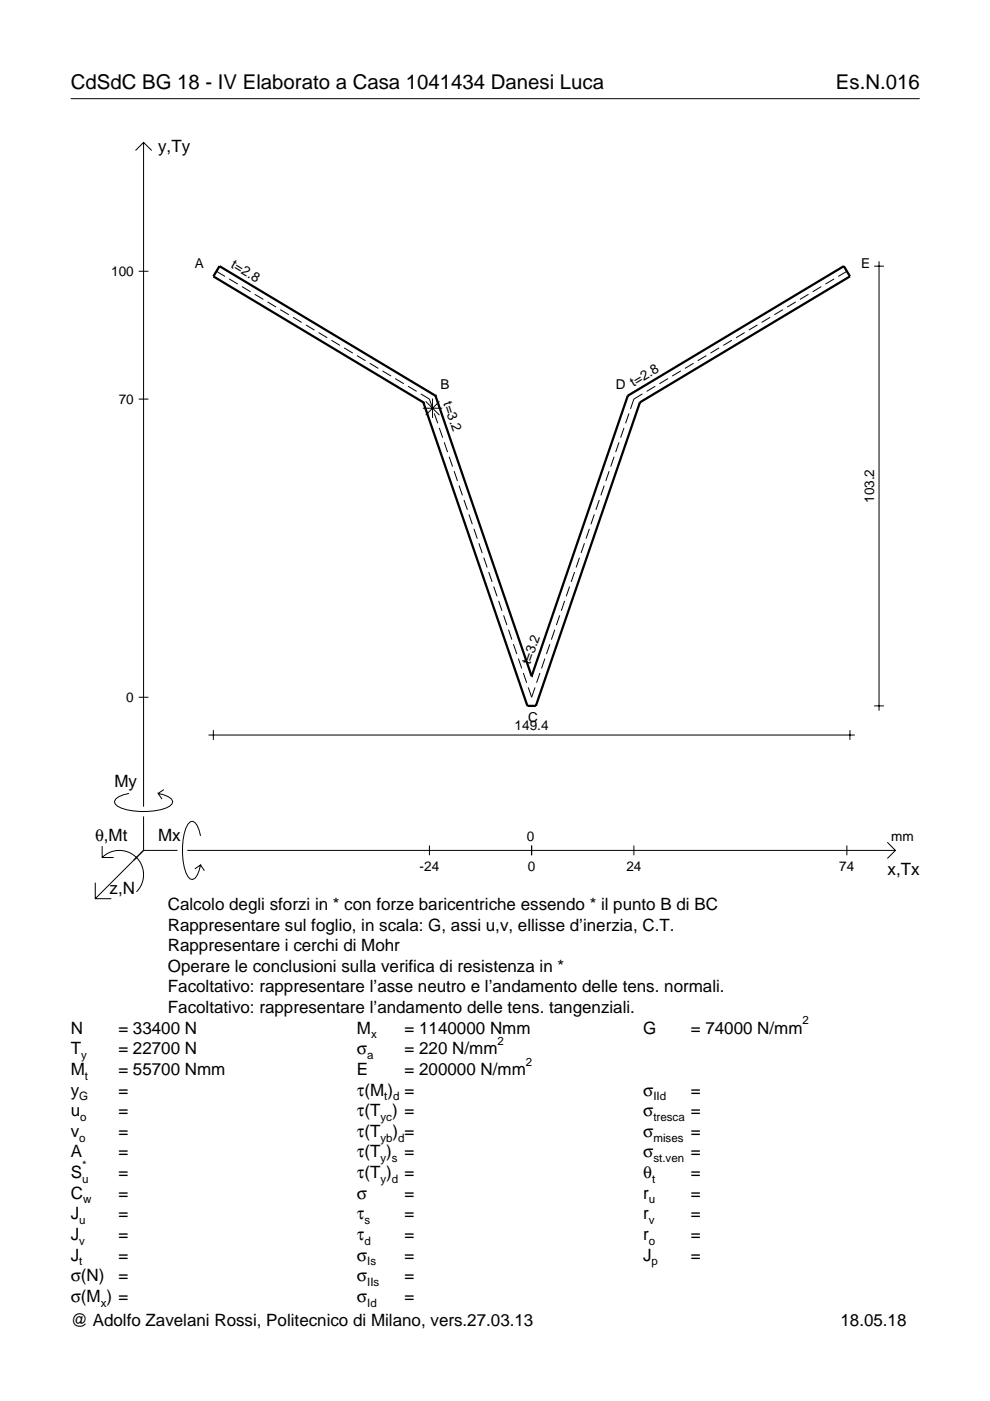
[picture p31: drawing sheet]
<svg xmlns="http://www.w3.org/2000/svg" width="210mm" height="297mm" viewBox="0 0 210 297" stroke-linecap="round" stroke-linejoin="round" font-family="sans-serif">
<defs><g id="words">
<g font-size="4.3">
<text x="15" y="18.9">CdSdC BG 18 - IV Elaborato a Casa 1041434 Danesi Luca</text>
<text x="177.2" y="18.9">Es.N.016</text>
</g>
<g font-size="3.6">
<text x="33.5" y="32.3">y,Ty</text>
<text x="24.3" y="166.9">My</text>
<text x="20.1" y="178.2">θ,Mt</text>
<text x="33.5" y="178.2">Mx</text>
<text x="188.2" y="185.5">x,Tx</text>
<text x="23.2" y="189.6">z,N</text>
<text x="35.6" y="192.9">Calcolo degli sforzi in * con forze baricentriche essendo * il punto B di BC</text>
<text x="35.6" y="197.3">Rappresentare sul foglio, in scala: G, assi u,v, ellisse d’inerzia, C.T.</text>
<text x="35.6" y="201.7">Rappresentare i cerchi di Mohr</text>
<text x="35.6" y="206">Operare le conclusioni sulla verifica di resistenza in *</text>
<text x="35.6" y="210.4">Facoltativo: rappresentare l’asse neutro e l’andamento delle tens. normali.</text>
<text x="35.6" y="214.8">Facoltativo: rappresentare l’andamento delle tens. tangenziali.</text>
<text x="15" y="219.2">N</text>
<text x="25.1" y="219.2">= 33400 N</text>
<text x="75.7" y="219.2">M</text>
<text x="85.8" y="219.2">= 1140000 Nmm</text>
<text x="136.4" y="219.2">G</text>
<text x="146.5" y="219.2">= 74000 N/mm</text>
<text x="15" y="227.9">M</text>
<text x="15" y="223.5">T</text>
<text x="25.1" y="227.9">= 55700 Nmm</text>
<text x="25.1" y="223.5">= 22700 N</text>
<text x="75.7" y="223.5">σ</text>
<text x="75.7" y="227.9">E</text>
<text x="85.8" y="223.5">= 220 N/mm</text>
<text x="85.8" y="227.9">= 200000 N/mm</text>
<text x="15" y="232.3">y</text>
<text x="25.1" y="232.3">=</text>
<text x="75.7" y="232.3">τ(M ) =</text>
<text x="136.4" y="232.3">σ</text>
<text x="146.5" y="232.3">=</text>
<text x="15" y="236.7">u</text>
<text x="25.1" y="236.7">=</text>
<text x="75.7" y="236.7">τ(T ) =</text>
<text x="136.4" y="236.7">σ</text>
<text x="146.5" y="236.7">=</text>
<text x="15" y="245.4">A</text>
<text x="15" y="241">v</text>
<text x="25.1" y="241">=</text>
<text x="25.1" y="245.4">=</text>
<text x="75.7" y="241">τ(T</text>
<text x="75.7" y="245.4">τ(T )</text>
<text x="83.3" y="241">) =</text>
<text x="85.8" y="245.4">=</text>
<text x="136.4" y="241">σ</text>
<text x="136.4" y="245.4">σ</text>
<text x="146.5" y="241">=</text>
<text x="146.5" y="245.4">=</text>
<text x="15" y="249.8">S</text>
<text x="25.1" y="249.8">=</text>
<text x="75.7" y="249.8">τ(T )</text>
<text x="85.8" y="249.8">=</text>
<text x="136.4" y="249.8">θ</text>
<text x="146.5" y="249.8">=</text>
<text x="15" y="254.2">C</text>
<text x="25.1" y="254.2">=</text>
<text x="75.7" y="254.2">σ</text>
<text x="85.8" y="254.2">=</text>
<text x="136.4" y="254.2">r</text>
<text x="146.5" y="254.2">=</text>
<text x="15" y="262.9">J</text>
<text x="15" y="258.5">J</text>
<text x="25.1" y="258.5">=</text>
<text x="25.1" y="262.9">=</text>
<text x="75.7" y="258.5">τ</text>
<text x="75.7" y="262.9">τ</text>
<text x="85.8" y="258.5">=</text>
<text x="85.8" y="262.9">=</text>
<text x="136.4" y="262.9">r</text>
<text x="136.4" y="258.5">r</text>
<text x="146.5" y="262.9">=</text>
<text x="146.5" y="258.5">=</text>
<text x="15" y="267.3">J</text>
<text x="25.1" y="267.3">=</text>
<text x="75.7" y="267.3">σ</text>
<text x="85.8" y="267.3">=</text>
<text x="136.4" y="267.3">J</text>
<text x="146.5" y="267.3">=</text>
<text x="15" y="271.7">σ(N)</text>
<text x="25.1" y="271.7">=</text>
<text x="75.7" y="271.7">σ</text>
<text x="85.8" y="271.7">=</text>
<text x="15" y="281.2">@ Adolfo Zavelani Rossi, Politecnico di Milano, vers.27.03.13</text>
<text x="15" y="276">σ(M ) =</text>
<text x="75.7" y="276">σ</text>
<text x="85.8" y="276">=</text>
<text x="178.2" y="281.2">18.05.18</text>
</g>
<g font-size="2.9">
<text x="23.6" y="58.5">100</text>
<text x="41.3" y="56.8">A</text>
<text x="48.8" y="56.6" transform="rotate(31 48.8 56.6)">t=2.8</text>
<text x="182.6" y="56.8">E</text>
<text x="93.4" y="82.4">B</text>
<text x="130.6" y="82.4">D</text>
<text x="134.3" y="82" transform="rotate(-31 134.3 82)">t=2.8</text>
<text x="25.2" y="85.6">70</text>
<text x="94" y="85.5" transform="rotate(71 94 85.5)">t=3.2</text>
<text x="185.3" y="106.7" transform="rotate(-90 185.3 106.7)">103.2</text>
<text x="112.4" y="141.1" transform="rotate(-71 112.4 141.1)">t=3.2</text>
<text x="26.8" y="148.8">0</text>
<text x="109.1" y="154.8">149.4</text>
<text x="112" y="153.1">C</text>
<text x="111.7" y="178.2">0</text>
<text x="189" y="178.2">mm</text>
<text x="89" y="184.7">-24</text>
<text x="111.9" y="184.7">0</text>
<text x="132.8" y="184.7">24</text>
<text x="178" y="184.7">74</text>
</g>
<g font-size="2.4">
<text x="78.7" y="220.2">x</text>
<text x="105.5" y="221.5">2</text>
<text x="170.2" y="217.2">2</text>
<text x="17.2" y="224.5">y</text>
<text x="77.9" y="224.5">a</text>
<text x="111.5" y="225.9">2</text>
<text x="16.8" y="233.3">G</text>
<text x="18" y="228.9">t</text>
<text x="81.5" y="233.3">t d</text>
<text x="138.5" y="233.3">IId</text>
<text x="17" y="237.7">o</text>
<text x="80.7" y="237.7">yc</text>
<text x="138.5" y="237.7">tresca</text>
<text x="16.8" y="242">o</text>
<text x="80.7" y="242">yb d</text>
<text x="138.5" y="242">mises</text>
<text x="17.4" y="250.8">u</text>
<text x="17.4" y="247.8">*</text>
<text x="80.7" y="250.8">y d</text>
<text x="80.7" y="246.4">y s</text>
<text x="138.2" y="250.8">t</text>
<text x="138.5" y="246.4">st.ven</text>
<text x="17.6" y="255.2">w</text>
<text x="137.6" y="255.2">u</text>
<text x="16.8" y="263.9">v</text>
<text x="16.8" y="259.5">u</text>
<text x="77.3" y="259.5">s</text>
<text x="77.3" y="263.9">d</text>
<text x="137.6" y="263.9">o</text>
<text x="137.6" y="259.5">v</text>
<text x="16.8" y="268.3">t</text>
<text x="77.9" y="268.3">Is</text>
<text x="138.2" y="268.3">p</text>
<text x="77.9" y="272.7">IIs</text>
<text x="21.4" y="277">x</text>
<text x="77.9" y="277">Id</text>
</g>
</g></defs>
<g fill="none" stroke="#000" stroke-width=".21">
<path d="M15 20.9h180M28.7 31.9l1.7-1.7 1.8 1.7M30.4 30.2v140.8M29.4 57.5h2.1M45.9 57.5l1.8 1.1M48.6 59.1l1.8 1.1M176.8 59.1l-1.8 1.1M179.6 57.5l-1.9 1.1M185.3 56.4h2.1M186.4 55.4v95.3M51.3 60.8l1.8 1.1M54 62.4l1.8 1.1"/>
<path d="M56.7 64l1.8 1.1M59.4 65.6l1.8 1.1M62.1 67.3l1.9 1.1M64.8 68.9l1.9 1.1M67.5 70.5l1.9 1.1M70.3 72.1l1.8 1.1M73 73.8l1.8 1.1M75.7 75.4l1.8 1.1M78.4 77l1.8 1.1M81.1 78.6l1.8 1.1M144.3 78.6l-1.8 1.1M147.1 77l-1.9 1.1"/>
<path d="M149.8 75.4l-1.9 1.1M152.5 73.8l-1.9 1.1M155.2 72.1l-1.8 1.1M157.9 70.5l-1.8 1.1M160.6 68.9l-1.8 1.1M163.3 67.3l-1.8 1.1M166 65.6l-1.8 1.1M168.7 64l-1.8 1.1M171.4 62.4l-1.8 1.1M174.1 60.8l-1.8 1.1M29.4 84.6h2.1M83.8 80.3l1.8 1.1"/>
<path d="M86.5 81.9l1.8 1.1M89.2 83.5l1.8 1.1 .8 2.1M89.6 86.6h4.2M90.3 85.1l2.9 2.9M91.7 84.5v4.1M92.1 87.7l.7 2.1M93.1 90.7l.8 2.1M93.2 85.1l-2.9 2.9M94.2 93.8l.7 2.1M95.2 96.8l.7 2.1M96.3 99.9l.7 2.1M129.2 99.9l-.8 2.1"/>
<path d="M130.2 96.8l-.7 2.1M131.2 93.8l-.7 2.1M132.3 90.7l-.7 2.1M133.3 87.7l-.7 2.1M136.2 83.5l-1.8 1.1-.7 2.1M138.9 81.9l-1.8 1.1M141.6 80.3l-1.8 1.1M97.3 103l.7 2M98.4 106l.7 2.1M99.4 109.1l.7 2.1M100.5 112.1l.7 2.1M101.5 115.2l.7 2.1"/>
<path d="M102.6 118.2l.7 2.1M122.9 118.2l-.8 2.1M123.9 115.2l-.7 2.1M125 112.1l-.8 2.1M126 109.1l-.7 2.1M127.1 106l-.8 2.1M128.1 103l-.7 2M103.6 121.3l.7 2.1M104.7 124.4l.7 2M105.7 127.4l.7 2.1M106.8 130.5l.7 2M107.8 133.5l.7 2.1"/>
<path d="M108.9 136.6l.7 2.1M109.9 139.6l.7 2.1M115.5 139.6l-.7 2.1M116.6 136.6l-.7 2.1M117.6 133.5l-.7 2.1M118.7 130.5l-.7 2M119.7 127.4l-.7 2.1M120.8 124.4l-.7 2M121.8 121.3l-.7 2.1M29.4 147.8h2.1M44.2 155.8h137M45.2 154.8v2.1"/>
<path d="M111 142.7l.7 2.1M112 145.8l.7 2 .7-2M114.5 142.7l-.7 2.1M180.2 154.8v2.1M185.3 149.7h2.1M21.7 179.4v2.4h2.4M27.3 168.2a3.6 3.6 0 0 0-3 1.7l.1 .5a5.6 5.6 0 0 0 3.8 1.5 13.4 13.4 0 0 0 7.8-1l.5-.5 .1-.5a3.6 3.6 0 0 0-3.1-1.7l.8 1.2M30.4 173.1v7.2M34.7 167.4l-1.2 .8M42.5 177.2a3.6 3.6 0 0 0-1.7-3.1l-.5 .2a5.7 5.7 0 0 0-1.5 3.7 13.3 13.3 0 0 0 1 7.9l.5 .5 .5 .1a3.6 3.6 0 0 0 1.7-3.1l-1.2 .8M91 179.3v2M112.7 179.3v2"/>
<path d="M134.4 179.3v2M179.6 179.3v2M188.1 178.6l1.7 1.7-1.7 1.7M20.2 187.2v3.3h3.4M21.7 181.8a5.1 5.1 0 0 1 7.2 0 5.1 5.1 0 0 1 0 7.3M30.4 180.3l-10.2 10.2M30.4 180.3h7.2M39.7 180.3h150.1M42.5 183.4l.8 1.2"/>
</g>
<path d="M89.8 85.3h.1M89.8 85.3l22 64.4h1.8l22.1-64.4M92.3 83.9h.1M92.3 83.9l-45.8-27.5-1.3 2.2 44.6 26.7M92.3 83.9l20.4 59.5M133.1 83.9h.1M133.1 83.9l-20.4 59.5M133.1 83.9l45.8-27.5 1.3 2.2-44.5 26.7M135.7 85.3h.1M112.7 143.4h.1" fill="none" stroke="#000" stroke-width=".48"/>
<use href="#words"/>
</svg>
